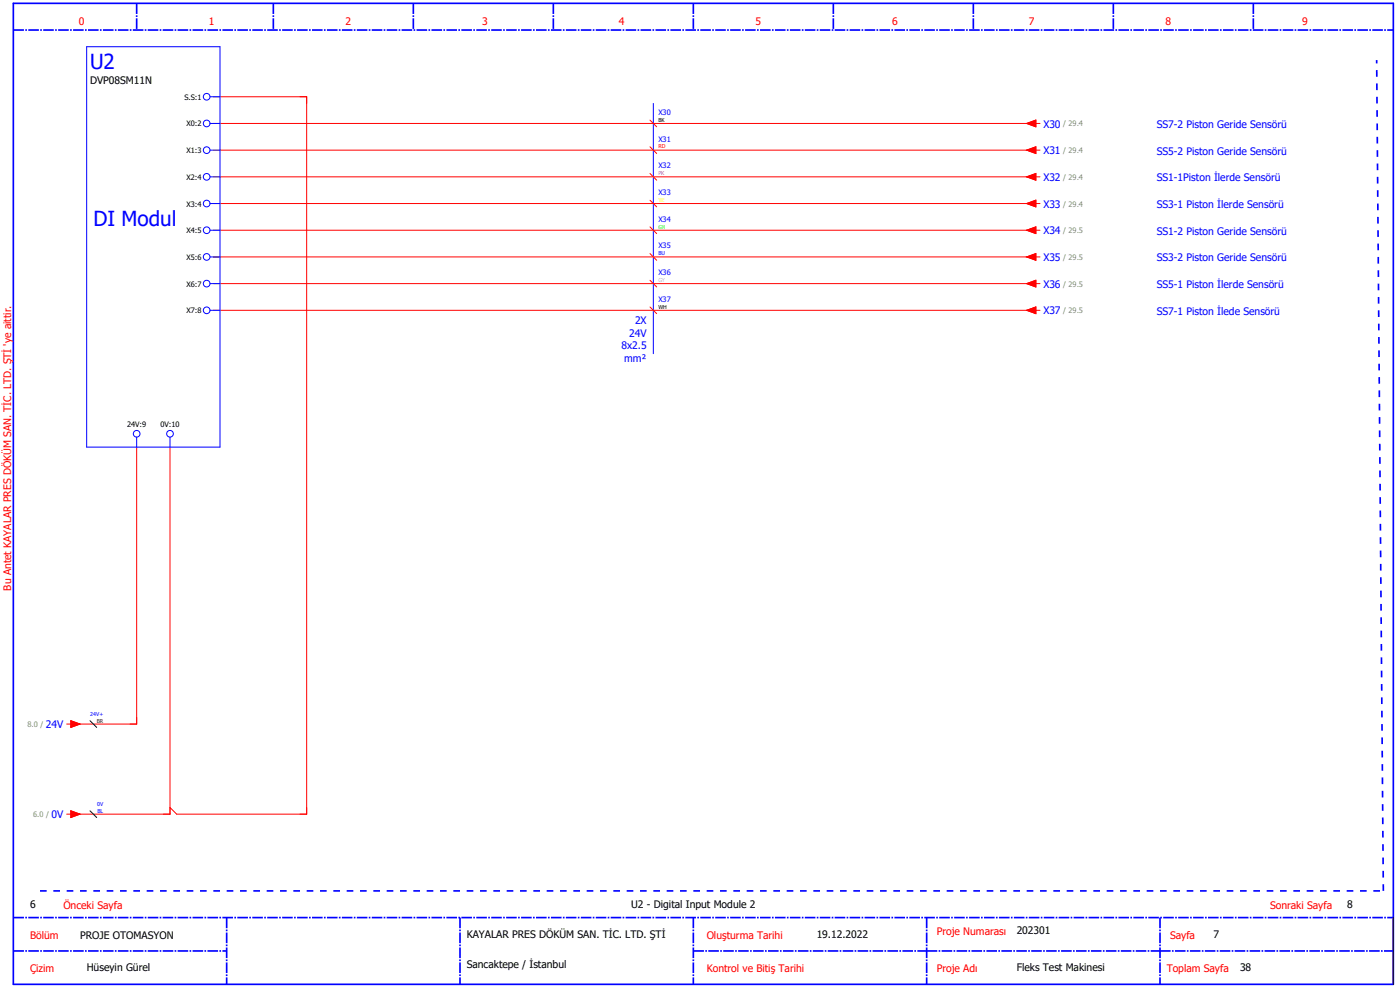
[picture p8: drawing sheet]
<svg xmlns="http://www.w3.org/2000/svg" width="420mm" height="297mm" viewBox="0 0 420 297" stroke-linecap="round" stroke-linejoin="round" font-family="sans-serif">
<defs><g id="words">
<g font-size="6.2" fill="#00f">
<text x="27" y="20.7">U2</text>
<text x="28" y="67.7">DI Modul</text>
</g>
<g font-size="3.1" fill="#f00">
<text x="23.7" y="7.4">0</text>
<text x="62.7" y="7.4">1</text>
<text x="103.7" y="7.4">2</text>
<text x="144.7" y="7.4">3</text>
<text x="185.7" y="7.4">4</text>
<text x="226.7" y="7.4">5</text>
<text x="267.7" y="7.4">6</text>
<text x="308.7" y="7.4">7</text>
<text x="349.7" y="7.4">8</text>
<text x="390.7" y="7.4">9</text>
<text x="3.4" y="177" transform="rotate(-90 3.4 177)">Bu Antet KAYALAR PRES DÖKÜM SAN. TİC. LTD. ŞTİ 'ye aittir.</text>
<text x="19" y="272.4">Önceki Sayfa</text>
<text x="381" y="272.4">Sonraki Sayfa</text>
<text x="9" y="281.4">Bölüm</text>
<text x="212" y="281.4">Oluşturma Tarihi</text>
<text x="281" y="280.4">Proje Numarası</text>
<text x="351" y="281.4">Sayfa</text>
<text x="9" y="291.4">Çizim</text>
<text x="212" y="291.4">Kontrol ve Bitiş Tarihi</text>
<text x="281" y="291.4">Proje Adı</text>
<text x="350" y="291.4">Toplam Sayfa</text>
</g>
<g font-size="3.1">
<text x="27" y="25.1">DVP08SM11N</text>
<text x="9" y="272">6</text>
<text x="189.4" y="272.2">U2 - Digital Input Module 2</text>
<text x="404.2" y="272.2">8</text>
<text x="24" y="281.4">PROJE OTOMASYON</text>
<text x="140" y="281">KAYALAR PRES DÖKÜM SAN. TİC. LTD. ŞTİ</text>
<text x="245" y="281">19.12.2022</text>
<text x="305" y="280">202301</text>
<text x="364" y="281">7</text>
<text x="26" y="291">Hüseyin Gürel</text>
<text x="140" y="290">Sancaktepe / İstanbul</text>
<text x="305" y="291">Fleks Test Makinesi</text>
<text x="372" y="291">38</text>
</g>
<g font-size="3.1" fill="#00f">
<text x="313" y="38.2">X30</text>
<text x="347" y="38.4">SS7-2 Piston Geride Sensörü</text>
<text x="313" y="46.2">X31</text>
<text x="347" y="46.4">SS5-2 Piston Geride Sensörü</text>
<text x="313" y="54.2">X32</text>
<text x="347" y="54.4">SS1-1Piston İlerde Sensörü</text>
<text x="313" y="62.2">X33</text>
<text x="347" y="62.4">SS3-1 Piston İlerde Sensörü</text>
<text x="313" y="70.2">X34</text>
<text x="347" y="70.4">SS1-2 Piston Geride Sensörü</text>
<text x="313" y="78.2">X35</text>
<text x="347" y="78.4">SS3-2 Piston Geride Sensörü</text>
<text x="313" y="86.2">X36</text>
<text x="347" y="86.4">SS5-1 Piston İlerde Sensörü</text>
<text x="313" y="94.2">X37</text>
<text x="347" y="94.4">SS7-1 Piston İlede Sensörü</text>
<text x="188.8" y="100.9">24V</text>
<text x="190.5" y="97.1">2X</text>
<text x="186.4" y="104.6">8x2.5</text>
<text x="187.3" y="108.4">mm²</text>
<text x="13.8" y="218.2">24V</text>
<text x="15.5" y="245.2">0V</text>
</g>
<g font-size="2.2">
<text x="55.3" y="29.9">S.S:1</text>
<text x="56" y="37.9">X0:2</text>
<text x="56" y="45.9">X1:3</text>
<text x="56" y="53.9">X2:4</text>
<text x="56" y="61.9">X3:4</text>
<text x="56" y="69.9">X4:5</text>
<text x="56" y="77.9">X5:6</text>
<text x="56" y="85.9">X6:7</text>
<text x="56" y="93.9">X7:8</text>
<text x="38.1" y="128">24V:9</text>
<text x="48.1" y="128">0V:10</text>
</g>
<g font-size="2.2" fill="#00f">
<text x="197.5" y="34.4">X30</text>
<text x="197.5" y="42.4">X31</text>
<text x="197.5" y="50.4">X32</text>
<text x="197.5" y="58.4">X33</text>
<text x="197.5" y="66.4">X34</text>
<text x="197.5" y="74.4">X35</text>
<text x="197.5" y="82.4">X36</text>
<text x="197.5" y="90.4">X37</text>
</g>
<g font-size="2.2" fill="#7ca552">
<text x="319" y="37.9">/ 29.4</text>
<text x="319" y="45.9">/ 29.4</text>
<text x="319" y="53.9">/ 29.4</text>
<text x="319" y="61.9">/ 29.4</text>
<text x="319" y="69.9">/ 29.5</text>
<text x="319" y="77.9">/ 29.5</text>
<text x="319" y="85.9">/ 29.5</text>
<text x="319" y="93.9">/ 29.5</text>
<text x="8.3" y="217.9">8.0 /</text>
<text x="10" y="244.9">6.0 /</text>
</g>
<g font-size="1.6">
<text x="197.5" y="36.5">BK</text>
<text x="197.5" y="92.5">WH</text>
</g>
<text font-size="1.6" fill="#f00" x="197.5" y="44.5">RD</text>
<text font-size="1.6" fill="#f0f" x="197.5" y="52.5">PK</text>
<text font-size="1.6" fill="#ff0" x="197.5" y="60.5">YE</text>
<text font-size="1.6" fill="#0f0" x="197.5" y="68.5">GN</text>
<g font-size="1.6" fill="#00f">
<text x="197.5" y="76.5">BU</text>
<text x="27.1" y="214.6">24V+</text>
<text x="29.2" y="241.6">0V</text>
<text x="29.2" y="243.6">BL</text>
</g>
<text font-size="1.6" fill="#7f0000" x="29" y="216.6">BR</text>
</g></defs>
<path d="M4 1h414v294h-414z" fill="none" stroke="#00f" stroke-width=".5"/>
<g fill="none" stroke="#00f" stroke-width=".5" stroke-dasharray="3.2 .4 .5 .4" stroke-linecap="butt">
<path d="M4 9h414M41 1v8M82 1v8M124 1v8M166 1v8M208 1v8M250 1v8M292 1v8M334 1v8M376 1v8M4 275h414M68 275v20"/>
<path d="M138 275v20M208 275v20M278 275v20M348 275v20M4 285h64M208 285h70M278 285h70M348 285h70"/>
</g>
<path d="M418 275v20" fill="none" stroke="#000" stroke-width=".35"/>
<path d="M12 267h403M415 267l-2-249" fill="none" stroke="#00f" stroke-width=".5" stroke-dasharray="2 2" stroke-linecap="butt"/>
<g fill="none" stroke="#f00" stroke-width=".3">
<path d="M64 29h28v215h-39l-2-2M64 37h246M195 36l2 2M308 37l2.7-1v2zM310.7 37h1.3M64 45h246M64 53h246M195 44l2 2M195 52l2 2M308 45l2.7-1v2zM308 53l2.7-1v2zM310.7 45h1.3"/>
<path d="M310.7 53h1.3M64 61h246M64 69h246M64 77h246M195 60l2 2M195 68l2 2M195 76l2 2M308 61l2.7-1v2zM308 69l2.7-1v2zM308 77l2.7-1v2zM310.7 61h1.3M310.7 69h1.3"/>
<path d="M310.7 77h1.3M64 85h246M64 93h246M195 84l2 2M195 92l2 2M308 85l2.7-1v2zM308 93l2.7-1v2zM310.7 85h1.3M310.7 93h1.3M41 134v83h-19M51 134v110h-29M20 217h1.2"/>
<path d="M21.2 216l2.8 1-2.8 1zM20 244h1.2M21.2 243l2.8 1-2.8 1z"/>
</g>
<g fill="none" stroke="#00f" stroke-width=".3">
<path d="M26 14h40v120h-40zM63 29h3M63 37h3M196 31v75M63 45h3M63 53h3M63 61h3M63 69h3M63 77h3M63 85h3M63 93h3M41 131v3"/>
<path d="M51 131v3"/>
<circle cx="62" cy="37" r="1"/>
<circle cx="62" cy="29" r="1"/>
<circle cx="62" cy="45" r="1"/>
<circle cx="62" cy="53" r="1"/>
<circle cx="62" cy="77" r="1"/>
<circle cx="62" cy="69" r="1"/>
<circle cx="62" cy="61" r="1"/>
<circle cx="62" cy="85" r="1"/>
<circle cx="62" cy="93" r="1"/>
<circle cx="41" cy="130" r="1"/>
<circle cx="51" cy="130" r="1"/>
</g>
<g fill="#f00" stroke="#f00" stroke-width=".3">
<path d="M21.2 216l2.8 1-2.8 1z"/>
<path d="M21.2 243l2.8 1-2.8 1z"/>
<path d="M308 37l2.7-1v2z"/>
<path d="M308 45l2.7-1v2z"/>
<path d="M308 53l2.7-1v2z"/>
<path d="M308 61l2.7-1v2z"/>
<path d="M308 69l2.7-1v2z"/>
<path d="M308 77l2.7-1v2z"/>
<path d="M308 85l2.7-1v2z"/>
<path d="M308 93l2.7-1v2z"/>
</g>
<path d="M27 216l2 2M27 243l2 2" fill="none" stroke="#000" stroke-width=".3"/>
<use href="#words"/>
</svg>
